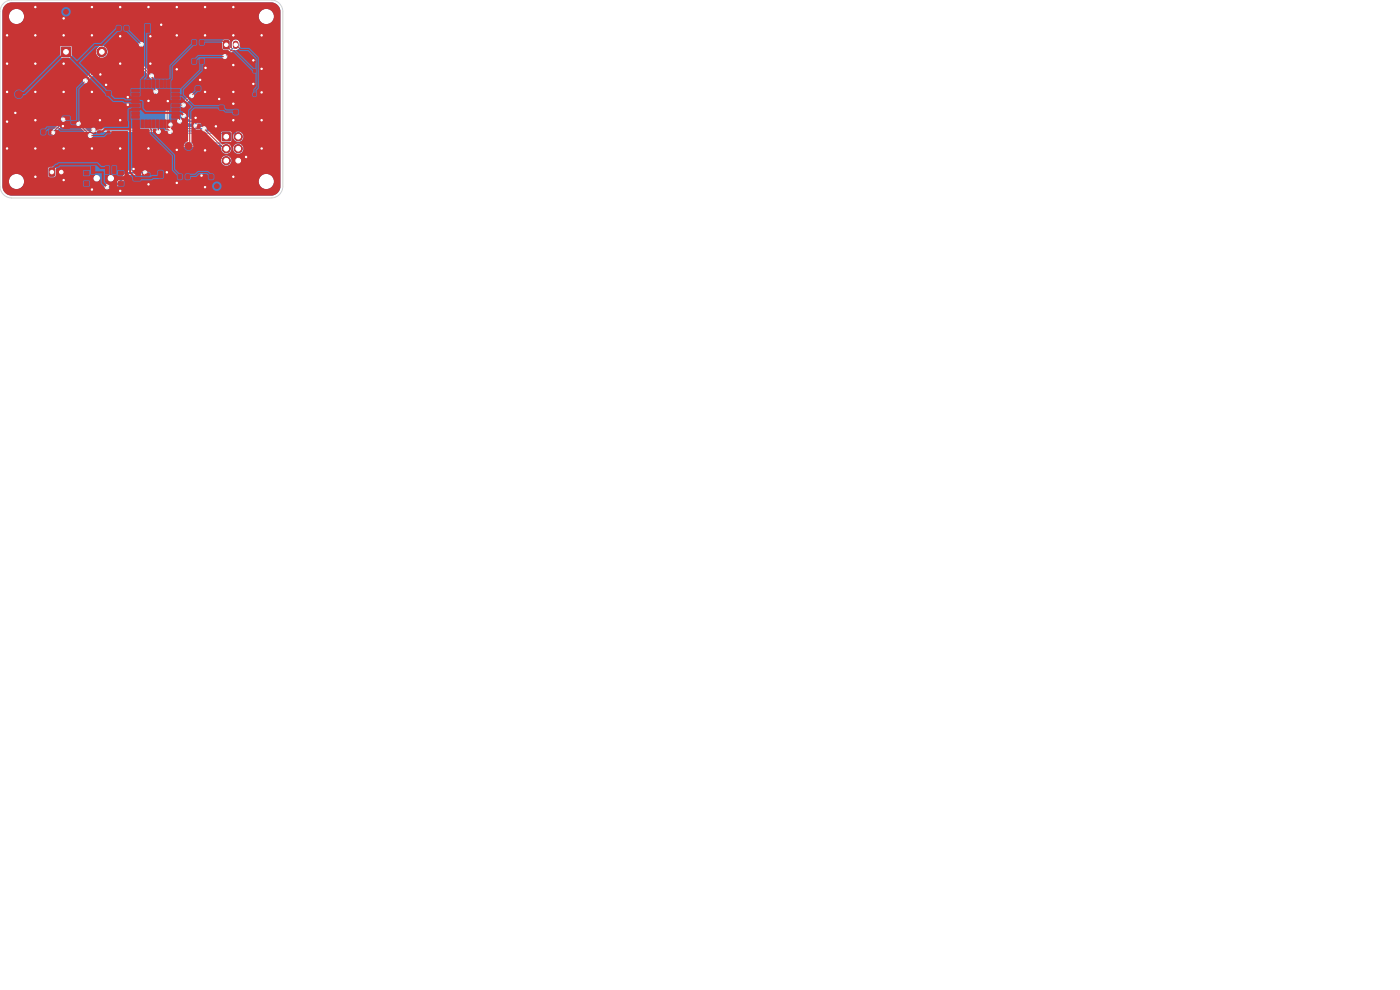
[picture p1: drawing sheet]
<svg xmlns="http://www.w3.org/2000/svg" width="297mm" height="210mm" viewBox="0 0 297 210" stroke-linecap="round" stroke-linejoin="round" font-family="sans-serif">
<g fill="#4d7fc4" stroke="#4d7fc4" stroke-width=".21">
<path d="M47.5 8.7l.8-.1 .3 .2v1.3l-.2 .3h-.8l-.2-.2z"/>
<path d="M47.2 28.2h1.7v1.7h-1.7z"/>
<path d="M10.5 35.7l.8-.1 .3 .2v1.3l-.2 .3h-.8l-.2-.2z"/>
<path d="M13 10h2v2h-2z"/>
<circle cx="50.5" cy="29" r=".85"/>
<circle cx="48" cy="31.5" r=".85"/>
<circle cx="50.5" cy="31.5" r=".85"/>
<circle cx="48" cy="34.1" r=".85"/>
<circle cx="50.5" cy="34.1" r=".85"/>
<circle cx="21.6" cy="11" r="1"/>
</g>
<path d="M50 9.2v.6M13 36.2v.6" fill="none" stroke="#4d7fc4" stroke-width="1.2"/>
<g fill="#ececec" stroke="#ececec" stroke-width=".21">
<circle cx="37.5" cy="14.7" r=".3"/>
<circle cx="28.3" cy="35.9" r=".3"/>
<circle cx="34.2" cy="5.2" r=".3"/>
<circle cx="35.4" cy="36.6" r=".3"/>
<circle cx="3.2" cy="23.9" r=".3"/>
<circle cx="25.5" cy="25.5" r=".3"/>
<circle cx="25.5" cy="13.5" r=".3"/>
<circle cx="43.5" cy="31.9" r=".3"/>
<circle cx="13.5" cy="19.5" r=".3"/>
<circle cx="27.1" cy="20.6" r=".3"/>
<circle cx="52.2" cy="33.3" r=".3"/>
<circle cx="43.5" cy="7.5" r=".3"/>
<circle cx="13.5" cy="38.2" r=".3"/>
<circle cx="31.5" cy="21.4" r=".3"/>
<circle cx="45.8" cy="26.8" r=".3"/>
<circle cx="1.5" cy="31.5" r=".3"/>
<circle cx="37.5" cy="1.5" r=".3"/>
<circle cx="37.5" cy="38.8" r=".3"/>
<circle cx="7.5" cy="25.5" r=".3"/>
<circle cx="25.5" cy="1.5" r=".3"/>
<circle cx="13.5" cy="7.5" r=".3"/>
<circle cx="43.5" cy="1.5" r=".3"/>
<circle cx="7.5" cy="19.5" r=".3"/>
<circle cx="53.7" cy="12.8" r=".3"/>
<circle cx="25.5" cy="40.5" r=".3"/>
<circle cx="42.4" cy="16.9" r=".3"/>
<circle cx="43.5" cy="39.7" r=".3"/>
<circle cx="41.5" cy="25" r=".3"/>
<circle cx="37.5" cy="7.5" r=".3"/>
<circle cx="46.5" cy="21" r=".3"/>
<circle cx="7.5" cy="7.5" r=".3"/>
<circle cx="35.6" cy="21.5" r=".3"/>
<circle cx="49.5" cy="1.5" r=".3"/>
<circle cx="21.3" cy="15.8" r=".3"/>
<circle cx="22.5" cy="18" r=".3"/>
<circle cx="49.5" cy="7.5" r=".3"/>
<circle cx="1.5" cy="7.5" r=".3"/>
<circle cx="55.5" cy="7.5" r=".3"/>
<circle cx="37.5" cy="31.8" r=".3"/>
<circle cx="1.5" cy="19.5" r=".3"/>
<circle cx="55.5" cy="25.5" r=".3"/>
<circle cx="49.5" cy="13.8" r=".3"/>
<circle cx="13.5" cy="3.9" r=".3"/>
<circle cx="55.5" cy="14.6" r=".3"/>
<circle cx="49.5" cy="25.5" r=".3"/>
<circle cx="53.7" cy="17.8" r=".3"/>
<circle cx="1.5" cy="13.5" r=".3"/>
<circle cx="25.5" cy="31.5" r=".3"/>
<circle cx="19.5" cy="1.5" r=".3"/>
<circle cx="13.5" cy="13.5" r=".3"/>
<circle cx="7.5" cy="37.5" r=".3"/>
<circle cx="7.5" cy="31.5" r=".3"/>
<circle cx="19.5" cy="19.5" r=".3"/>
<circle cx="7.5" cy="13.5" r=".3"/>
<circle cx="21.2" cy="25.5" r=".3"/>
<circle cx="19.5" cy="7.5" r=".3"/>
<circle cx="49.5" cy="37.5" r=".3"/>
<circle cx="13.4" cy="26.8" r=".3"/>
<circle cx="55.5" cy="19.6" r=".3"/>
<circle cx="7.5" cy="1.5" r=".3"/>
<circle cx="42.8" cy="37.3" r=".3"/>
<circle cx="19.5" cy="40.2" r=".3"/>
<circle cx="19.5" cy="31.5" r=".3"/>
<circle cx="31.9" cy="13.5" r=".3"/>
<circle cx="25.5" cy="7.7" r=".3"/>
<circle cx="31.5" cy="1.5" r=".3"/>
<circle cx="43.6" cy="14.4" r=".3"/>
<circle cx="31.5" cy="31.5" r=".3"/>
<circle cx="27.1" cy="22.3" r=".3"/>
<circle cx="49.5" cy="22" r=".3"/>
<circle cx="13.5" cy="31.5" r=".3"/>
<circle cx="31.5" cy="39.1" r=".3"/>
<circle cx="55.5" cy="31.5" r=".3"/>
<circle cx="49.5" cy="19.5" r=".3"/>
<circle cx="1.5" cy="25.8" r=".3"/>
<circle cx="43.5" cy="19.5" r=".3"/>
<circle cx="31.9" cy="7.7" r=".3"/>
<circle cx="39" cy="24.6" r=".3"/>
<circle cx="41.6" cy="26.6" r=".3"/>
<circle cx="19.8" cy="27.6" r=".3"/>
<circle cx="33.6" cy="27.9" r=".3"/>
<circle cx="36.1" cy="27.9" r=".3"/>
<circle cx="36.1" cy="26.5" r=".3"/>
<circle cx="43.3" cy="27.3" r=".3"/>
<circle cx="38.1" cy="25.7" r=".3"/>
<circle cx="38.9" cy="22.3" r=".3"/>
<circle cx="40.6" cy="20.3" r=".3"/>
<circle cx="33" cy="19.4" r=".3"/>
<circle cx="32.2" cy="16.1" r=".3"/>
<circle cx="29.9" cy="9.4" r=".3"/>
<circle cx="30.8" cy="36.6" r=".3"/>
<circle cx="22.7" cy="39.6" r=".3"/>
<circle cx="47.7" cy="12" r=".3"/>
<circle cx="18.1" cy="17.2" r=".3"/>
<circle cx="19.1" cy="28.8" r=".3"/>
<circle cx="16.6" cy="26.2" r=".3"/>
<circle cx="13.4" cy="25.3" r=".3"/>
<circle cx="11.2" cy="28.1" r=".3"/>
</g>
<path d="M30.8 36.6h-3.5l-3 3h-1.6M39 24.6l1.2 1.2h7.2l3.1 3.2M41.6 25.8v.8" fill="none" stroke="#4d7fc4" stroke-width=".4"/>
<path d="M21.3 11.9l-.9 .9v2.1l-2.3 2.3M29.9 9.4v4.5l2.3 2.2M33 19.4v.8l2.5 2.4v6h.4l2.2 2.2h6.2l3 3 .7 .3M49.6 10.2l-1.9 1.8M13.5 25.3l-.8 .7v.6l-1.5 1.5M16.6 26.2l2.5 2.6M19.8 27.6h13.5l.3 .3M36.1 27.9l2.5 2.4h10.6l.7 .9 .6 .3M36.1 26.5l1.8 1.7h9.3l.8 .8M38.1 25.7l1.6 1.6h3.6M40.6 20.3l-1.7 1.8v.2" fill="none" stroke="#4d7fc4" stroke-width=".21"/>
<g fill="#4d7fc4">
<path d="M42 26.2h5.2l1.6 1.6-.1 .1-5.1-.1a.6 .6 0 0 0 .1-.9 .6 .6 0 0 0-.9 0h-.7z"/>
<path d="M1.1 1.1l.6-.4 .8-.2h54.9a2 2 0 0 1 2.1 2v37a2 2 0 0 1-2 2h-55a2 2 0 0 1-2-2v-1h1.4a1.6 1.6 0 0 0 1 1.5 1.6 1.6 0 0 0 1.7-.4h17.5l.1 .2a.57 .57 0 0 0 .9 .3l1.5-.1 1.5-1.5h28.8v.3a1.61 1.61 0 0 0 2.5 1 1.61 1.61 0 0 0-.2-2.7 1.61 1.61 0 0 0-2.3 1.4h-28.8l1.4-1.4h3a.56 .56 0 0 0 .8-.5 .56 .56 0 0 0-.9-.4h-3.2l-3.1 3h-1.1a.55 .55 0 0 0-.9 .4h-17.5a1.59 1.59 0 0 0 .4-1.7h14.8l.2 .5 .5 .1a.7 .7 0 0 0 .7-.6h1.6v.2a.71 .71 0 0 0 1.2 .2 .71 .71 0 0 0-.3-1.1 .71 .71 0 0 0-.9 .7h-1.6v-.2a.71 .71 0 0 0-.8-.6 .71 .71 0 0 0-.6 .8h-14.8l-.6-.7h5.7l.4 .4h.9l.4-.2 .1-.6h.2l.2 .5 .6 .3v-.8h.3v.8l.4-.2 .3-.5v-.3h-.6v-.3h.6a.85 .85 0 0 0-.7-.9v.8h-.3v-.8l-.6 .4-.2 .5h.6v.3h-.6v.2h-.2l-.1-1-.1-.3-1.1-.1-.4 .4-.1 1.4h-5.7a1.6 1.6 0 0 0-2.5 1.3h-1.4v-10.4h10.1l.1 .1a.57 .57 0 0 0 .6 .4 .57 .57 0 0 0 .5-.6l1.2-1.2 .1-.6h2.9l.2 .4 .5 .2 1.9 1.9a.57 .57 0 0 0 .5 .6 .57 .57 0 0 0 .6-.6 .57 .57 0 0 0-.6-.5l-.6-.6h.7a.58 .58 0 0 0 .4 .5 .58 .58 0 0 0 .7-.1h12.7a.57 .57 0 0 0 .7 .4 .57 .57 0 0 0 .4-.8 .57 .57 0 0 0-.7-.3l-13.2-.1a.55 .55 0 0 0-.6-.1 .55 .55 0 0 0-.4 .5h-.7l-1.3-1.3a.57 .57 0 0 0-.5-.6 .57 .57 0 0 0-.7 .5h-2.9l.3-.3a.57 .57 0 0 0 .6-.6 .57 .57 0 0 0-.6-.6 .57 .57 0 0 0-.5 .7l-.5 .5-.1 .6-1 1-.5 .2-.2 .4h-10.1v-8.7h32l.3 1 2.3 2.4 .1 6 .5 .1 2.3 2.3h6.1l2.8 2.7a1.12 1.12 0 0 0 .9 1.3 1.12 1.12 0 0 0 1.3-1h.3l.3 .6 .5 .3 .2 .1v-.6h.3v.6a1.09 1.09 0 0 0 .9-1h-.6v-.3h.6l-.2-.6-.7-.3v.6h-.3v-.6a1.09 1.09 0 0 0-1 .9h.7v.3h-1a1.19 1.19 0 0 0-.6-1.1 1.19 1.19 0 0 0-1.3 .1l-2.4-2.4 .1-.1 2.3 .1a1.14 1.14 0 0 0 .7 1.8 1.14 1.14 0 0 0 1.1-1.7l.4 .3a1.14 1.14 0 0 0 1.2 1.4 1.14 1.14 0 0 0 1-1.6 1.14 1.14 0 0 0-1.8-.4l-.3-.5-.4-.2v-1.6l.1-.1a.72 .72 0 0 1 .3 1 1.12 1.12 0 0 0 1.3 .8 1.12 1.12 0 0 0 .8-1.4 1.12 1.12 0 0 0-1.4-.7l-2.7-2.6h-7.1l-.9-.9a.56 .56 0 0 0-.9-.2 .56 .56 0 0 0 .3 .9l1.1 1.1h1.1l-.1 .7h-1.2l-1.1-1.2a.56 .56 0 0 0-.6-.5 .56 .56 0 0 0-.6 .6 .56 .56 0 0 0 .7 .5l1.3 1.3 3.3 .1 .2 .1-4.9 .1-1.4-1.4a.71 .71 0 0 0-.9-.7v-3.2l-.2-.3h2.7a.58 .58 0 0 0 .8 .5 .58 .58 0 0 0 .3-.8l1.2-1.1a.57 .57 0 0 0 .6-.6 .57 .57 0 0 0-.6-.6 .57 .57 0 0 0-.5 .7l-1.6 1.5-.2 .4h-2.7l-2.2-2.2v-.3a.56 .56 0 0 0-.1-.9 .56 .56 0 0 0-.8 .5h-32v-2.2h17l.1 .1a.57 .57 0 0 0 .6 .4 .57 .57 0 0 0 .5-.6l2-2.1 .1-2 .6-.7a1.28 1.28 0 0 0 1.4-1.6 1.28 1.28 0 0 0-1.9-.8 1.28 1.28 0 0 0-.2 2.1l-.7 .7v2l-1.9 1.9a.56 .56 0 0 0-.6 .6h-17v-5.2h12.2l.3 .3h2l.3-.3v-2l-.3-.3-2.2 .1-.1 2.2h-12.2v-2.6h28.9l.2 .5v4.1l2 2a.57 .57 0 0 0 .5 .7 .57 .57 0 0 0 .6-.6 .57 .57 0 0 0-.6-.6l-1.8-1.8v-1.7h16.8l.1 .1a.57 .57 0 0 0 .6 .4 .57 .57 0 0 0 .5-.6l1.4-1.3a.87 .87 0 0 0 1.2-.7l-.1-.9a.86 .86 0 0 0-.8-.6 .86 .86 0 0 0-.9 .7l.1 .9-.3 .2-.1-1.4-.1-.3-1.1-.1-.4 .2v1.8l.3 .2 .9 .1-.7 .7a.56 .56 0 0 0-.6 .6h-16.8v-2.1a.57 .57 0 0 0-.1-1 .57 .57 0 0 0-.8 .5h-28.9v-5.9h1.4v.3a1.61 1.61 0 0 0 1.7 1.3 1.61 1.61 0 0 0 1.5-1.6h49.8v.3a1.61 1.61 0 0 0 2.5 1 1.61 1.61 0 0 0-.2-2.7 1.61 1.61 0 0 0-2.3 1.4h-49.8v-.3a1.61 1.61 0 0 0-1.7-1.3 1.61 1.61 0 0 0-1.5 1.6h-1.4l.1-1.5z"/>
</g>
<g fill="#fff" stroke="#fff" stroke-width=".21">
<circle cx="37.5" cy="14.7" r=".15"/>
<circle cx="28.4" cy="35.8" r=".15"/>
<circle cx="34.2" cy="5.3" r=".15"/>
<circle cx="35.4" cy="36.5" r=".15"/>
<circle cx="3.2" cy="24" r=".15"/>
<circle cx="25.5" cy="25.5" r=".15"/>
<circle cx="25.5" cy="13.5" r=".15"/>
<circle cx="43.5" cy="31.9" r=".15"/>
<circle cx="13.5" cy="19.5" r=".15"/>
<circle cx="27.1" cy="20.6" r=".15"/>
<circle cx="52.2" cy="33.3" r=".15"/>
<circle cx="43.5" cy="7.5" r=".15"/>
<circle cx="13.5" cy="38.2" r=".15"/>
<circle cx="31.5" cy="21.4" r=".15"/>
<circle cx="45.8" cy="26.8" r=".15"/>
<circle cx="1.5" cy="31.5" r=".15"/>
<circle cx="37.5" cy="1.5" r=".15"/>
<circle cx="37.5" cy="38.8" r=".15"/>
<circle cx="7.5" cy="25.5" r=".15"/>
<circle cx="25.5" cy="1.5" r=".15"/>
<circle cx="13.5" cy="7.5" r=".15"/>
<circle cx="43.5" cy="1.5" r=".15"/>
<circle cx="7.5" cy="19.5" r=".15"/>
<circle cx="53.8" cy="12.8" r=".15"/>
<circle cx="25.5" cy="40.5" r=".15"/>
<circle cx="42.4" cy="17" r=".15"/>
<circle cx="43.5" cy="39.7" r=".15"/>
<circle cx="41.5" cy="25" r=".15"/>
<circle cx="37.5" cy="7.5" r=".15"/>
<circle cx="46.5" cy="21" r=".15"/>
<circle cx="7.5" cy="7.5" r=".15"/>
<circle cx="35.6" cy="21.4" r=".15"/>
<circle cx="49.5" cy="1.5" r=".15"/>
<circle cx="21.3" cy="15.8" r=".15"/>
<circle cx="22.5" cy="18" r=".15"/>
<circle cx="49.5" cy="7.5" r=".15"/>
<circle cx="1.5" cy="7.5" r=".15"/>
<circle cx="55.5" cy="7.5" r=".15"/>
<circle cx="37.5" cy="31.8" r=".15"/>
<circle cx="1.5" cy="19.5" r=".15"/>
<circle cx="55.5" cy="25.5" r=".15"/>
<circle cx="49.5" cy="13.8" r=".15"/>
<circle cx="13.5" cy="3.9" r=".15"/>
<circle cx="55.5" cy="14.6" r=".15"/>
<circle cx="49.5" cy="25.5" r=".15"/>
<circle cx="53.8" cy="17.8" r=".15"/>
<circle cx="1.5" cy="13.5" r=".15"/>
<circle cx="25.5" cy="31.5" r=".15"/>
<circle cx="19.5" cy="1.5" r=".15"/>
<circle cx="13.5" cy="13.5" r=".15"/>
<circle cx="7.5" cy="37.5" r=".15"/>
<circle cx="7.5" cy="31.5" r=".15"/>
<circle cx="19.5" cy="19.5" r=".15"/>
<circle cx="7.5" cy="13.5" r=".15"/>
<circle cx="21.2" cy="25.5" r=".15"/>
<circle cx="19.5" cy="7.5" r=".15"/>
<circle cx="49.5" cy="37.5" r=".15"/>
<circle cx="13.4" cy="26.7" r=".15"/>
<circle cx="55.5" cy="19.6" r=".15"/>
<circle cx="7.5" cy="1.5" r=".15"/>
<circle cx="42.8" cy="37.2" r=".15"/>
<circle cx="19.5" cy="40.2" r=".15"/>
<circle cx="19.5" cy="31.5" r=".15"/>
<circle cx="31.9" cy="13.5" r=".15"/>
<circle cx="25.5" cy="7.7" r=".15"/>
<circle cx="31.5" cy="1.5" r=".15"/>
<circle cx="43.6" cy="14.4" r=".15"/>
<circle cx="31.5" cy="31.5" r=".15"/>
<circle cx="27.1" cy="22.3" r=".15"/>
<circle cx="49.5" cy="22" r=".15"/>
<circle cx="13.5" cy="31.5" r=".15"/>
<circle cx="31.5" cy="39.1" r=".15"/>
<circle cx="55.5" cy="31.5" r=".15"/>
<circle cx="49.5" cy="19.5" r=".15"/>
<circle cx="1.5" cy="25.8" r=".15"/>
<circle cx="43.5" cy="19.5" r=".15"/>
<circle cx="31.9" cy="7.7" r=".15"/>
<circle cx="39" cy="24.5" r=".15"/>
<circle cx="41.5" cy="26.7" r=".15"/>
<circle cx="19.8" cy="27.6" r=".15"/>
<circle cx="33.6" cy="27.9" r=".15"/>
<circle cx="36.1" cy="27.9" r=".15"/>
<circle cx="36.1" cy="26.4" r=".15"/>
<circle cx="43.3" cy="27.3" r=".15"/>
<circle cx="38.1" cy="25.7" r=".15"/>
<circle cx="38.9" cy="22.3" r=".15"/>
<circle cx="40.6" cy="20.3" r=".15"/>
<circle cx="33.1" cy="19.4" r=".15"/>
<circle cx="32.1" cy="16.1" r=".15"/>
<circle cx="30" cy="9.4" r=".15"/>
<circle cx="30.7" cy="36.7" r=".15"/>
<circle cx="22.7" cy="39.7" r=".15"/>
<circle cx="47.7" cy="12" r=".15"/>
<circle cx="18.1" cy="17.1" r=".15"/>
<circle cx="19.2" cy="28.7" r=".15"/>
<circle cx="16.6" cy="26.2" r=".15"/>
<circle cx="13.4" cy="25.3" r=".15"/>
<circle cx="11.2" cy="28.1" r=".15"/>
<circle cx="20.5" cy="37.8" r=".45"/>
<circle cx="23.5" cy="37.8" r=".45"/>
<circle cx="48" cy="9.5" r=".37"/>
<circle cx="50" cy="9.5" r=".37"/>
<circle cx="48" cy="29" r=".5"/>
<circle cx="50.5" cy="29" r=".5"/>
<circle cx="48" cy="31.5" r=".5"/>
<circle cx="50.5" cy="31.5" r=".5"/>
<circle cx="48" cy="34.1" r=".5"/>
<circle cx="50.5" cy="34.1" r=".5"/>
<circle cx="11" cy="36.5" r=".38"/>
<circle cx="13" cy="36.5" r=".37"/>
<circle cx="56.5" cy="38.5" r="1.35"/>
<circle cx="3.5" cy="38.5" r="1.35"/>
<circle cx="56.5" cy="3.5" r="1.35"/>
<circle cx="14" cy="11" r=".5"/>
<circle cx="21.6" cy="11" r=".5"/>
<circle cx="3.5" cy="3.5" r="1.35"/>
</g>
<g fill="#c83434" stroke="#c83434" stroke-width=".21">
<path d="M53.8 19.8h.4v.5h-.4z"/>
<path d="M53.8 17.7h.4v.5h-.4z"/>
<path d="M17.9 36.3h.9v.8h-.9z"/>
<path d="M17.9 38.5h.9v.8h-.9z"/>
<path d="M25.1 36.3h1.1v.8h-1.1z"/>
<path d="M25.1 38.5h1.1v.8h-1.1z"/>
<path d="M19.4 35.3h.7v1.5h-.7z"/>
<path d="M22.4 35.3h.7v1.5h-.7z"/>
<path d="M23.9 35.3h.7v1.5h-.7z"/>
<path d="M42.8 37.1h.8v.8h-.8z"/>
<path d="M44.4 37.1h.8v.8h-.8z"/>
<path d="M47.5 8.7l.8-.1 .3 .2v1.3l-.2 .3h-.8l-.2-.2z"/>
<path d="M40.8 12.6h.7v.8h-.7z"/>
<path d="M42.5 12.6h.7v.8h-.7z"/>
<path d="M47.2 28.2h1.7v1.7h-1.7z"/>
<path d="M27.9 18.9h1.7v.6h-1.7z"/>
<path d="M27.9 19.7h1.7v.6h-1.7z"/>
<path d="M27.9 20.5h1.7v.6h-1.7z"/>
<path d="M27.9 21.3h1.7v.6h-1.7z"/>
<path d="M27.9 22.1h1.7v.6h-1.7z"/>
<path d="M27.9 22.9h1.7v.6h-1.7z"/>
<path d="M27.9 23.7h1.7v.6h-1.7z"/>
<path d="M27.9 24.5h1.7v.6h-1.7z"/>
<path d="M29.9 25.5h.6v1.5h-.6z"/>
<path d="M30.7 25.5h.6v1.5h-.6z"/>
<path d="M31.5 25.5h.6v1.5h-.6z"/>
<path d="M32.3 25.5h.6v1.5h-.6z"/>
<path d="M33.1 25.5h.6v1.5h-.6z"/>
<path d="M33.9 25.5h.6v1.5h-.6z"/>
<path d="M34.7 25.5h.6v1.5h-.6z"/>
<path d="M35.5 25.5h.6v1.5h-.6z"/>
<path d="M36.5 24.5h1.5v.6h-1.5z"/>
<path d="M36.5 23.7h1.5v.6h-1.5z"/>
<path d="M36.5 22.9h1.5v.6h-1.5z"/>
<path d="M36.5 22.1h1.5v.6h-1.5z"/>
<path d="M36.5 21.3h1.5v.6h-1.5z"/>
<path d="M36.5 20.5h1.5v.6h-1.5z"/>
<path d="M36.5 19.7h1.5v.6h-1.5z"/>
<path d="M36.5 18.9h1.5v.6h-1.5z"/>
<path d="M35.5 16.9h.6v1.6h-.6z"/>
<path d="M34.7 16.9h.6v1.6h-.6z"/>
<path d="M33.9 16.9h.6v1.6h-.6z"/>
<path d="M33.1 16.9h.6v1.6h-.6z"/>
<path d="M32.3 16.9h.6v1.6h-.6z"/>
<path d="M31.5 16.9h.6v1.6h-.6z"/>
<path d="M30.7 16.9h.6v1.6h-.6z"/>
<path d="M29.9 16.9h.6v1.6h-.6z"/>
<path d="M22.6 19.4h.8v.8h-.8z"/>
<path d="M22.6 17.8h.8v.8h-.8z"/>
<path d="M20.7 27.8h.5v.4h-.5z"/>
<path d="M22.8 27.8h.5v.4h-.5z"/>
<path d="M10.5 35.7l.8-.1 .3 .2v1.3l-.2 .3h-.8l-.2-.2z"/>
<path d="M37.8 37.1h.7v.8h-.7z"/>
<path d="M39.5 37.1h.7v.8h-.7z"/>
<path d="M8.8 27.6h.7v.8h-.7z"/>
<path d="M10.5 27.6h.7v.8h-.7z"/>
<path d="M40.8 8.6h.7v.8h-.7z"/>
<path d="M42.5 8.6h.7v.8h-.7z"/>
<path d="M53.8 14.8h.4v.5h-.4z"/>
<path d="M53.8 12.7h.4v.5h-.4z"/>
<path d="M41.6 18.4h.8v.8h-.8z"/>
<path d="M41.6 16.8h.8v.8h-.8z"/>
<path d="M33.6 36.3h.7l.2 .1 .1 1.1-.2 .2h-.6l-.2-.1z"/>
<path d="M35.5 36.3h.7l.2 .1 .1 1.1-.2 .2h-.6l-.2-.1z"/>
<path d="M46.6 22.5h.8v.7h-.8z"/>
<path d="M46.6 20.8h.8v.7h-.8z"/>
<path d="M28.4 35.8h1.3l.1 .5h-1.4z"/>
<path d="M28.4 37.7h1.3l.1 .5h-1.4z"/>
<path d="M30.2 36.7h1.4l.1 .5-1.4 .1z"/>
<path d="M30.9 5.2h.8v1.7h-.8z"/>
<path d="M34.3 5.2h.9v1.7h-.9z"/>
<path d="M49.6 23.4h.8v.8h-.8z"/>
<path d="M49.6 21.8h.8v.8h-.8z"/>
<path d="M13 10h2v2h-2z"/>
<path d="M24.8 5.6h.7v.8h-.7z"/>
<path d="M26.5 5.6h.7v.8h-.7z"/>
<path d="M13.4 24.8h1.3l.1 .5h-1.4z"/>
<path d="M13.4 26.7h1.3l.1 .5h-1.4z"/>
<path d="M15.2 25.7h1.4l.1 .5-1.4 .1z"/>
<path d="M41.6 26.4h.8v.8h-.8z"/>
<path d="M41.6 24.8h.8v.8h-.8z"/>
<circle cx="50.5" cy="29" r=".85"/>
<circle cx="48" cy="31.5" r=".85"/>
<circle cx="50.5" cy="31.5" r=".85"/>
<circle cx="48" cy="34.1" r=".85"/>
<circle cx="50.5" cy="34.1" r=".85"/>
<circle cx="40" cy="31" r=".75"/>
<circle cx="4" cy="20" r=".75"/>
<circle cx="46" cy="39.5" r=".5"/>
<circle cx="14" cy="2.5" r=".5"/>
<circle cx="21.6" cy="11" r="1"/>
<circle cx="4" cy="24" r=".75"/>
</g>
<path d="M50 9.2v.6M13 36.2v.6" fill="none" stroke="#c83434" stroke-width="1.2"/>
<g fill="#ececec" stroke="#ececec" stroke-width=".21">
<circle cx="37.5" cy="14.7" r=".3"/>
<circle cx="28.3" cy="35.9" r=".3"/>
<circle cx="34.2" cy="5.2" r=".3"/>
<circle cx="35.4" cy="36.6" r=".3"/>
<circle cx="3.2" cy="23.9" r=".3"/>
<circle cx="25.5" cy="25.5" r=".3"/>
<circle cx="25.5" cy="13.5" r=".3"/>
<circle cx="43.5" cy="31.9" r=".3"/>
<circle cx="13.5" cy="19.5" r=".3"/>
<circle cx="27.1" cy="20.6" r=".3"/>
<circle cx="52.2" cy="33.3" r=".3"/>
<circle cx="43.5" cy="7.5" r=".3"/>
<circle cx="13.5" cy="38.2" r=".3"/>
<circle cx="31.5" cy="21.4" r=".3"/>
<circle cx="45.8" cy="26.8" r=".3"/>
<circle cx="1.5" cy="31.5" r=".3"/>
<circle cx="37.5" cy="1.5" r=".3"/>
<circle cx="37.5" cy="38.8" r=".3"/>
<circle cx="7.5" cy="25.5" r=".3"/>
<circle cx="25.5" cy="1.5" r=".3"/>
<circle cx="13.5" cy="7.5" r=".3"/>
<circle cx="43.5" cy="1.5" r=".3"/>
<circle cx="7.5" cy="19.5" r=".3"/>
<circle cx="53.7" cy="12.8" r=".3"/>
<circle cx="25.5" cy="40.5" r=".3"/>
<circle cx="42.4" cy="16.9" r=".3"/>
<circle cx="43.5" cy="39.7" r=".3"/>
<circle cx="41.5" cy="25" r=".3"/>
<circle cx="37.5" cy="7.5" r=".3"/>
<circle cx="46.5" cy="21" r=".3"/>
<circle cx="7.5" cy="7.5" r=".3"/>
<circle cx="35.6" cy="21.5" r=".3"/>
<circle cx="49.5" cy="1.5" r=".3"/>
<circle cx="21.3" cy="15.8" r=".3"/>
<circle cx="22.5" cy="18" r=".3"/>
<circle cx="49.5" cy="7.5" r=".3"/>
<circle cx="1.5" cy="7.5" r=".3"/>
<circle cx="55.5" cy="7.5" r=".3"/>
<circle cx="37.5" cy="31.8" r=".3"/>
<circle cx="1.5" cy="19.5" r=".3"/>
<circle cx="55.5" cy="25.5" r=".3"/>
<circle cx="49.5" cy="13.8" r=".3"/>
<circle cx="13.5" cy="3.9" r=".3"/>
<circle cx="55.5" cy="14.6" r=".3"/>
<circle cx="49.5" cy="25.5" r=".3"/>
<circle cx="53.7" cy="17.8" r=".3"/>
<circle cx="1.5" cy="13.5" r=".3"/>
<circle cx="25.5" cy="31.5" r=".3"/>
<circle cx="19.5" cy="1.5" r=".3"/>
<circle cx="13.5" cy="13.5" r=".3"/>
<circle cx="7.5" cy="37.5" r=".3"/>
<circle cx="7.5" cy="31.5" r=".3"/>
<circle cx="19.5" cy="19.5" r=".3"/>
<circle cx="7.5" cy="13.5" r=".3"/>
<circle cx="21.2" cy="25.5" r=".3"/>
<circle cx="19.5" cy="7.5" r=".3"/>
<circle cx="49.5" cy="37.5" r=".3"/>
<circle cx="13.4" cy="26.8" r=".3"/>
<circle cx="55.5" cy="19.6" r=".3"/>
<circle cx="7.5" cy="1.5" r=".3"/>
<circle cx="42.8" cy="37.3" r=".3"/>
<circle cx="19.5" cy="40.2" r=".3"/>
<circle cx="19.5" cy="31.5" r=".3"/>
<circle cx="31.9" cy="13.5" r=".3"/>
<circle cx="25.5" cy="7.7" r=".3"/>
<circle cx="31.5" cy="1.5" r=".3"/>
<circle cx="43.6" cy="14.4" r=".3"/>
<circle cx="31.5" cy="31.5" r=".3"/>
<circle cx="27.1" cy="22.3" r=".3"/>
<circle cx="49.5" cy="22" r=".3"/>
<circle cx="13.5" cy="31.5" r=".3"/>
<circle cx="31.5" cy="39.1" r=".3"/>
<circle cx="55.5" cy="31.5" r=".3"/>
<circle cx="49.5" cy="19.5" r=".3"/>
<circle cx="1.5" cy="25.8" r=".3"/>
<circle cx="43.5" cy="19.5" r=".3"/>
<circle cx="31.9" cy="7.7" r=".3"/>
<circle cx="39" cy="24.6" r=".3"/>
<circle cx="41.6" cy="26.6" r=".3"/>
<circle cx="19.8" cy="27.6" r=".3"/>
<circle cx="33.6" cy="27.9" r=".3"/>
<circle cx="36.1" cy="27.9" r=".3"/>
<circle cx="36.1" cy="26.5" r=".3"/>
<circle cx="43.3" cy="27.3" r=".3"/>
<circle cx="38.1" cy="25.7" r=".3"/>
<circle cx="38.9" cy="22.3" r=".3"/>
<circle cx="40.6" cy="20.3" r=".3"/>
<circle cx="33" cy="19.4" r=".3"/>
<circle cx="32.2" cy="16.1" r=".3"/>
<circle cx="29.9" cy="9.4" r=".3"/>
<circle cx="30.8" cy="36.6" r=".3"/>
<circle cx="22.7" cy="39.6" r=".3"/>
<circle cx="47.7" cy="12" r=".3"/>
<circle cx="18.1" cy="17.2" r=".3"/>
<circle cx="19.1" cy="28.8" r=".3"/>
<circle cx="16.6" cy="26.2" r=".3"/>
<circle cx="13.4" cy="25.3" r=".3"/>
<circle cx="11.2" cy="28.1" r=".3"/>
</g>
<g fill="none" stroke="#c83434" stroke-width=".21">
<path d="M18.1 17.2l-1.6 1.6v6.9l-.6 .3M22.5 18l.5 .2M26.8 6l.2 .5 2.9 2.9M31.3 6l-.4 .8v9.4l-.6 .4v.4M32.2 16.1l.3 .5v.4M32.7 18.5v.4l.3 .5M34.2 5.2l.5 .8M41.2 9l-4.9 5v2.7l-.3 .3M42 18.8l-1.4 1.5M42.5 16.9l-.5 .3M42.8 13l-.2 .5v1.4l-4 4v1.3M47.4 8.9l-.2-.2h-4l-.4 .3"/>
<path d="M47.7 12h-5.5l-1 1M48.5 10.2l.5 .6h.6l4.4 4.3M50.6 10l.4 .5h1.7l1.9 1.8v6.3l-.5 .5-.1 1M53.7 17.8l.3 .1M53.7 12.8l.3 .1M3.3 23.9l.7 .1M10.8 28l.4 .1M13.4 26.8l.7 .1M19.8 27.6h-6.9l-.5-.4h-2.4l-.8 .8M23 28l-.4 .1-.6 .7h-2.9M27.1 20.6h.9l.8 .2M27.1 22.2l1.7 .2"/>
<path d="M28.3 35.9h.1M28.4 35.9l.7 .1M32 27l.1 1.2 4.7 4.7v3.1l1.4 1.5M33.6 27v.9M35.2 27v.4h.4l.5 .5M35.4 36.6l.5 .4M35.6 21.5l1.7 .1M36 26.5h.1M38 22.3h.9M38 25.1l.1 .6M38 20.2h.6M38.6 20.2l2.5 2.4"/>
<path d="M41.1 22.6l-.8 .9v6.8l-.3 .7M41.1 22.6h5.5l.4 .2M41.5 25l.5 .2M42.7 37.3l.5 .2M43.3 27.3l4 3.9 .7 .3M44.5 37.1l-.5-.5h-1.9l-.6 .6h-1.3l-.4 .3M46.5 21l.5 .2M47.4 23.1l.5 .5h1.7l.4 .2M49.5 22l.5 .2"/>
</g>
<g fill="none" stroke="#c83434" stroke-width=".4">
<path d="M13 11.9l-7.8 7.9h-.5l-.7 .2M14 11l10.1 10.2h2.1l.3 .3h1.5M22 19.1h.1M22.5 19.6l.5 .2M25.2 6l-3.7 3.5h-1.4l-3.7 3.8M11.4 35.7l.5-.5h.3l.3-.3h8l.8 .7h1.1l.3 .5M20 36.6h1.8v2.1l.9 .9M27.6 27.3h-5.3l-.6 .6-.8 .1M28 23.3h-.5l.1 13.3 .9 1 .6 .3M29.5 21.6h.5v1.6M30 23.1l-1.2 .1M30 23.2l.8 .7 6.5 .1"/>
<path d="M30.8 36.6l.1 .4M34 37l-.4 .6h-1.3l-.2 .2h-2.3M38 24.1h.5l.5 .5M41.6 26.6l.4 .2"/>
</g>
<g fill="#c83434">
<path d="M50.2 10.6l.3-.1 .5 .4h1.6l1.6 1.6v2h-.3l-3.7-3.7z"/>
<path d="M1.1 1.1l.6-.4 .8-.2h54.9a2 2 0 0 1 2.1 2v37a2 2 0 0 1-2 2h-55a2 2 0 0 1-2-2v-1h1.4a1.6 1.6 0 0 0 1.2 1.5 1.6 1.6 0 0 0 1.8-.6h12.7l.2 .2h1.1l.2-.2v-.9l-.2-.2h-1.1l-.2 .2v.9h-12.7v-.2a1.6 1.6 0 0 0-.5-2h5.7l.4 .4h1l.3-.4 .1-1.3 .9-.6h6.3v.8h-1.4l-.1 1.1 .2 .2h1.1l.3-.4 .9 .1a.73 .73 0 0 0-.1 1.2 .73 .73 0 0 0 1.2-.2h.1l.1 .9 .7 .7a.56 .56 0 0 0 .8 .5 .56 .56 0 0 0 .3-.8h1.7l.2 .2 19.9-.1v.2a1 1 0 0 0 1.1 .8 1 1 0 0 0 .9-1 1 1 0 0 0-.9-1h8.8v.3a1.61 1.61 0 0 0 2.5 1 1.61 1.61 0 0 0-.2-2.7 1.61 1.61 0 0 0-2.3 1.4h-8.9a1.01 1.01 0 0 0-1 1h-18.7l.1-1-.2-.2h-1.2l-.1 1.1h-1.7l-.9-.9v-1.4h.8a.74 .74 0 0 0-.2 1.2 .74 .74 0 0 0 1.2 0 .74 .74 0 0 0-.2-1.2l.9-.1 .3 .4h1.1l.2-.3v-.9l-.2-.1h-1.3l-.1-1h-1l-.2 .2 .1 1.7-.3 .1-.1-2-1.7 .1-1-.8h-8.1l-.8 .4-.6 .6-.8 .1-.2 .3v1.4h-5.7a1.6 1.6 0 0 0-2.5 1.3h-1.4v-13.2h12.4v.1a.59 .59 0 0 0 .5 .4 .59 .59 0 0 0 .6-.2l.9-.1 .2 1 1 .1a.61 .61 0 0 0 1-.1 .61 .61 0 0 0-.2-.9v-6.7l1.1-1.2a.57 .57 0 0 0 .7-.5 .57 .57 0 0 0-.6-.6 .57 .57 0 0 0-.6 .6l-1.4 1.5v6.7l-1.1 .1v-.7l-.3-.3h-1.4l-.4 .8h-12.4v-5.3h2.5v.2a1.05 1.05 0 0 0 1 .8 1.05 1.05 0 0 0 1.1-.8l.4-.2 7.8-7.7h1.3l7 7 .8 1 .4 .2 1.1 1.1 2.1 .1 .4 .2 3.1 .3v.4l-1.6 .1-.8 .4v3.8h-4.8l-.8 .5-1.1 .2a.58 .58 0 0 0-.5-.5 .58 .58 0 0 0-.6 .1h-6.2l-.6-.4h-2.5l-.5 .5h-.6l-.3 .2-.1 .9 .3 .3 .9-.1 .1-.7 .3-.2 .2 .9 .8 .1a.65 .65 0 0 0 .6-.4 .65 .65 0 0 0-.2-.7l.8-.1 .6 .5h6.5a.8 .8 0 0 0 1 0v.4h-.8a.56 .56 0 0 0-.9 0 .56 .56 0 0 0 .1 .8 .56 .56 0 0 0 .8-.1h2.5l.7-.6 .7-.1 .2-.6h3.4v8.8l.9 1.1 .1 .5 .2 .3h1.4l.4-.2h2l.5-.3 1.9-.1 .3-.3-.1-1.3-.3-.3h-.7a.82 .82 0 0 0-.4 1.1l-1.3 .1-.1-.6-.6-.2a.63 .63 0 0 0-.6-.3 .63 .63 0 0 0-.6 .4l-.2 .8-.9 .1-.9-1v-11.1h1.5l.1 1.9 1.9 .1 .2 1.2 4.6 4.6 .1 3 1 1.1 .2 .9 .8 .1 .3-.4h.4l.2 .4h.7a.52 .52 0 0 0 .4-.6l1.1-.1 .7-.5h1.5l.3 .2 .1 .9 .9 .1 .3-.2 .1-.8-.3-.4h-.5l-.6-.6h-2l-.8 .6h-1.9l-.2 .3v.7h-.4l-.1-.9-.6-.1-.9-1v-1.7h9.7v.2a1.11 1.11 0 0 0 1.8 .7 1.11 1.11 0 0 0-.2-1.9 1.11 1.11 0 0 0-1.6 1h-9.7l-.1-1.4-4.6-4.6v-.7l.5-.1 .2 .1a.59 .59 0 0 0 0 .9 .59 .59 0 0 0 .9-.1 .59 .59 0 0 0-.1-.8l.7-.1 .3 .4 .5 .1a.6 .6 0 0 0 .4 .7 .6 .6 0 0 0 .7-.5 .6 .6 0 0 0-.4-.7l.1-.2a.7 .7 0 0 0 0-1.2l.1-.6 1.2 .1a.58 .58 0 0 0 .3 .8 .58 .58 0 0 0 .7-.3 .58 .58 0 0 0-.1-.7l-.1-.2 .2-.1a.56 .56 0 0 0 .9-.1 .56 .56 0 0 0-.4-.8l-.4-.4-.4-.1 .1-.8a.58 .58 0 0 0 .8 .1 .58 .58 0 0 0 .1-.9 .58 .58 0 0 0-.9 0h-2.1l-.2 1.6h-5.1l-.5-.6-.1-1.4-.2-.3-.6-.1-2.9-.1-.4-.3h-2l-.6-.6-.1-.9-1-.2-5.6-5.6 3.3-3.4h.4a1.31 1.31 0 0 0 0 1.9 1.31 1.31 0 0 0 1.9-.1 1.36 1.36 0 0 0-.6-2.1l3-2.9 .6-.1 .2-.4h.4l.2 .4 .4 .1 2.6 2.6a.6 .6 0 0 0 .4 .5 .6 .6 0 0 0 .7-.2v6.3l-.8 .9v1.7l-1.8 .1-.2 .1v1.6l.2 .1h1.8l.2-1.7h2.3l.2 .3a.59 .59 0 0 0 .5 .8 .59 .59 0 0 0 .7-.6l-.2-.5h2.8l.1 2.5h1.8l.2-.7h.2l2 2-.6 .9v6.4a1.02 1.02 0 0 0-1 1.2 1.02 1.02 0 0 0 1.4 .8 1.02 1.02 0 0 0 .5-1.5l-.2-.2v-3.6h.4l.2 .4 .4 .5 1.1-.2 .2 .4 .5 .2 3.5 3.5a1.12 1.12 0 0 0 1 1.2 1.12 1.12 0 0 0 1.2-1.1h.3l.1 .2a1.11 1.11 0 0 0 1.7 .7 1.11 1.11 0 0 0-.2-1.8 1.11 1.11 0 0 0-1.6 .9h-.3v-.2a1.23 1.23 0 0 0-1.9-.6l-.8-.8h.5l.2 .2h1.8l.2-.2v-.9h.3a1.11 1.11 0 0 0 1.6 1 1.11 1.11 0 0 0 .2-1.9 1.11 1.11 0 0 0-1.7 .7l-.1 .2h-.3v-.9l-.2-.2h-1.8l-.2 .2v1.8h-.5l-2.5-2.5a.67 .67 0 0 0-.4-.6 .67 .67 0 0 0-.8 .1v-.6l-.3-.2h-1l-.3 .3-.1 .2h-.4v-2.9l.7-.7h4.9l.3 .4 .8 .1 .5 .4h1.4l.2 .4 .3 .2 .9-.2 .1-.3v-.7l-.4-.2-2.3 .1-.3-.3v-.5l-.3-.2-6.1 .1-2.1-2h.9a.57 .57 0 0 0 .6 .5 .57 .57 0 0 0 .5-.6l.8-.7a.55 .55 0 0 0 .7-.5l-.1-.8-1-.1-.3 .3v.8l-.6 .5a.56 .56 0 0 0-.6 .6h-.9l-.2-.2v-1.1l4-3.9v-1.3l.5-.4-.1-1h3.9a.57 .57 0 0 0 .8 0 .57 .57 0 0 0-.1-.9 .57 .57 0 0 0-.8 .1h-5l-.8 .7h-.6l-.3 .3v.7l.4 .4 .8-.1 .1-.8 .4-.1 .1 2.1-4 3.9h-1.9l-.1-1.4 .4-.6v-2.6l4.3-4.3 .6-.1 .2-.4h.4l.3 .4h.6a.52 .52 0 0 0 .4-.6h3.6l.2 1.4 1.1 .1 .5 .5h.6l4 4.1a.46 .46 0 0 0 .7 .4v2.8l-.4 .5-.1 .6-.2 .3v.5l.4 .3 .5-.1 .1-1.3 .4-.6v-6.4l-2-2-1.7-.1-.3-.3-.1-.7a.85 .85 0 0 0-.8-.7 .85 .85 0 0 0-.9 .7l.1 1.2-.3-.3-.1-1.4-.3-.2-6-.1-.3 .3v.7h-.4l-.1-.9-.9-.1-.3 .3v.7l-4.5 4.5-.1 2.8-.5 .1h-2.4l-.3-.3a.6 .6 0 0 0-.2-.8 .6 .6 0 0 0-.8 .2 .6 .6 0 0 0 .1 .8l-.7 .1-.1-.1 .3-.4v-9l.7-.3v-1.8l-.2-.2h-1l-.2 .2-.1 4-.6-.3-2.4-2.3v-.9l-.3-.3h-.8l-.2 .3v.7h-.4l-.1-.9-.8-.1-.3 .2-.1 .5-3.1 3.1-1.5 .1-3.5 3.5-1.1-1.1-.1-1.8h-2.4l-.1 1.7-7.7 7.8h-.3a1 1 0 0 0-1.1-.2 1 1 0 0 0-.6 .9h-2.5v-16.5h1.4v.3a1.6 1.6 0 0 0 2.2 1.2 1.6 1.6 0 0 0 .7-2.5h8.2l.3 .7 .7 .3h40.9a1.61 1.61 0 0 0 2.3 1.4 1.61 1.61 0 0 0 .2-2.7 1.61 1.61 0 0 0-2.5 1v.3h-40.8a1 1 0 0 0 .9-1 1 1 0 0 0-1-1 1 1 0 0 0-1 1h-8.2l-.2-.1a1.61 1.61 0 0 0-1.7-.4 1.61 1.61 0 0 0-1 1.5h-1.4l.1-1.5z"/>
</g>
<g fill="#fff" stroke="#fff" stroke-width=".21">
<circle cx="37.5" cy="14.7" r=".15"/>
<circle cx="28.4" cy="35.8" r=".15"/>
<circle cx="34.2" cy="5.3" r=".15"/>
<circle cx="35.4" cy="36.5" r=".15"/>
<circle cx="3.2" cy="24" r=".15"/>
<circle cx="25.5" cy="25.5" r=".15"/>
<circle cx="25.5" cy="13.5" r=".15"/>
<circle cx="43.5" cy="31.9" r=".15"/>
<circle cx="13.5" cy="19.5" r=".15"/>
<circle cx="27.1" cy="20.6" r=".15"/>
<circle cx="52.2" cy="33.3" r=".15"/>
<circle cx="43.5" cy="7.5" r=".15"/>
<circle cx="13.5" cy="38.2" r=".15"/>
<circle cx="31.5" cy="21.4" r=".15"/>
<circle cx="45.8" cy="26.8" r=".15"/>
<circle cx="1.5" cy="31.5" r=".15"/>
<circle cx="37.5" cy="1.5" r=".15"/>
<circle cx="37.5" cy="38.8" r=".15"/>
<circle cx="7.5" cy="25.5" r=".15"/>
<circle cx="25.5" cy="1.5" r=".15"/>
<circle cx="13.5" cy="7.5" r=".15"/>
<circle cx="43.5" cy="1.5" r=".15"/>
<circle cx="7.5" cy="19.5" r=".15"/>
<circle cx="53.8" cy="12.8" r=".15"/>
<circle cx="25.5" cy="40.5" r=".15"/>
<circle cx="42.4" cy="17" r=".15"/>
<circle cx="43.5" cy="39.7" r=".15"/>
<circle cx="41.5" cy="25" r=".15"/>
<circle cx="37.5" cy="7.5" r=".15"/>
<circle cx="46.5" cy="21" r=".15"/>
<circle cx="7.5" cy="7.5" r=".15"/>
<circle cx="35.6" cy="21.4" r=".15"/>
<circle cx="49.5" cy="1.5" r=".15"/>
<circle cx="21.3" cy="15.8" r=".15"/>
<circle cx="22.5" cy="18" r=".15"/>
<circle cx="49.5" cy="7.5" r=".15"/>
<circle cx="1.5" cy="7.5" r=".15"/>
<circle cx="55.5" cy="7.5" r=".15"/>
<circle cx="37.5" cy="31.8" r=".15"/>
<circle cx="1.5" cy="19.5" r=".15"/>
<circle cx="55.5" cy="25.5" r=".15"/>
<circle cx="49.5" cy="13.8" r=".15"/>
<circle cx="13.5" cy="3.9" r=".15"/>
<circle cx="55.5" cy="14.6" r=".15"/>
<circle cx="49.5" cy="25.5" r=".15"/>
<circle cx="53.8" cy="17.8" r=".15"/>
<circle cx="1.5" cy="13.5" r=".15"/>
<circle cx="25.5" cy="31.5" r=".15"/>
<circle cx="19.5" cy="1.5" r=".15"/>
<circle cx="13.5" cy="13.5" r=".15"/>
<circle cx="7.5" cy="37.5" r=".15"/>
<circle cx="7.5" cy="31.5" r=".15"/>
<circle cx="19.5" cy="19.5" r=".15"/>
<circle cx="7.5" cy="13.5" r=".15"/>
<circle cx="21.2" cy="25.5" r=".15"/>
<circle cx="19.5" cy="7.5" r=".15"/>
<circle cx="49.5" cy="37.5" r=".15"/>
<circle cx="13.4" cy="26.7" r=".15"/>
<circle cx="55.5" cy="19.6" r=".15"/>
<circle cx="7.5" cy="1.5" r=".15"/>
<circle cx="42.8" cy="37.2" r=".15"/>
<circle cx="19.5" cy="40.2" r=".15"/>
<circle cx="19.5" cy="31.5" r=".15"/>
<circle cx="31.9" cy="13.5" r=".15"/>
<circle cx="25.5" cy="7.7" r=".15"/>
<circle cx="31.5" cy="1.5" r=".15"/>
<circle cx="43.6" cy="14.4" r=".15"/>
<circle cx="31.5" cy="31.5" r=".15"/>
<circle cx="27.1" cy="22.3" r=".15"/>
<circle cx="49.5" cy="22" r=".15"/>
<circle cx="13.5" cy="31.5" r=".15"/>
<circle cx="31.5" cy="39.1" r=".15"/>
<circle cx="55.5" cy="31.5" r=".15"/>
<circle cx="49.5" cy="19.5" r=".15"/>
<circle cx="1.5" cy="25.8" r=".15"/>
<circle cx="43.5" cy="19.5" r=".15"/>
<circle cx="31.9" cy="7.7" r=".15"/>
<circle cx="39" cy="24.5" r=".15"/>
<circle cx="41.5" cy="26.7" r=".15"/>
<circle cx="19.8" cy="27.6" r=".15"/>
<circle cx="33.6" cy="27.9" r=".15"/>
<circle cx="36.1" cy="27.9" r=".15"/>
<circle cx="36.1" cy="26.4" r=".15"/>
<circle cx="43.3" cy="27.3" r=".15"/>
<circle cx="38.1" cy="25.7" r=".15"/>
<circle cx="38.9" cy="22.3" r=".15"/>
<circle cx="40.6" cy="20.3" r=".15"/>
<circle cx="33.1" cy="19.4" r=".15"/>
<circle cx="32.1" cy="16.1" r=".15"/>
<circle cx="30" cy="9.4" r=".15"/>
<circle cx="30.7" cy="36.7" r=".15"/>
<circle cx="22.7" cy="39.7" r=".15"/>
<circle cx="47.7" cy="12" r=".15"/>
<circle cx="18.1" cy="17.1" r=".15"/>
<circle cx="19.2" cy="28.7" r=".15"/>
<circle cx="16.6" cy="26.2" r=".15"/>
<circle cx="13.4" cy="25.3" r=".15"/>
<circle cx="11.2" cy="28.1" r=".15"/>
<circle cx="20.5" cy="37.8" r=".45"/>
<circle cx="23.5" cy="37.8" r=".45"/>
<circle cx="48" cy="9.5" r=".37"/>
<circle cx="50" cy="9.5" r=".37"/>
<circle cx="48" cy="29" r=".5"/>
<circle cx="50.5" cy="29" r=".5"/>
<circle cx="48" cy="31.5" r=".5"/>
<circle cx="50.5" cy="31.5" r=".5"/>
<circle cx="48" cy="34.1" r=".5"/>
<circle cx="50.5" cy="34.1" r=".5"/>
<circle cx="11" cy="36.5" r=".38"/>
<circle cx="13" cy="36.5" r=".37"/>
<circle cx="56.5" cy="38.5" r="1.35"/>
<circle cx="3.5" cy="38.5" r="1.35"/>
<circle cx="56.5" cy="3.5" r="1.35"/>
<circle cx="14" cy="11" r=".5"/>
<circle cx="21.6" cy="11" r=".5"/>
<circle cx="3.5" cy="3.5" r="1.35"/>
</g>
<path d="M.7 .8l.8-.6 1-.2h55a2.5 2.5 0 0 1 2.5 2.5v37a2.5 2.5 0 0 1-2.5 2.5h-55a2.5 2.5 0 0 1-2.5-2.5v-37l.2-.9z" fill="none" stroke="#d0d2cd" stroke-width=".21"/>
</svg>
